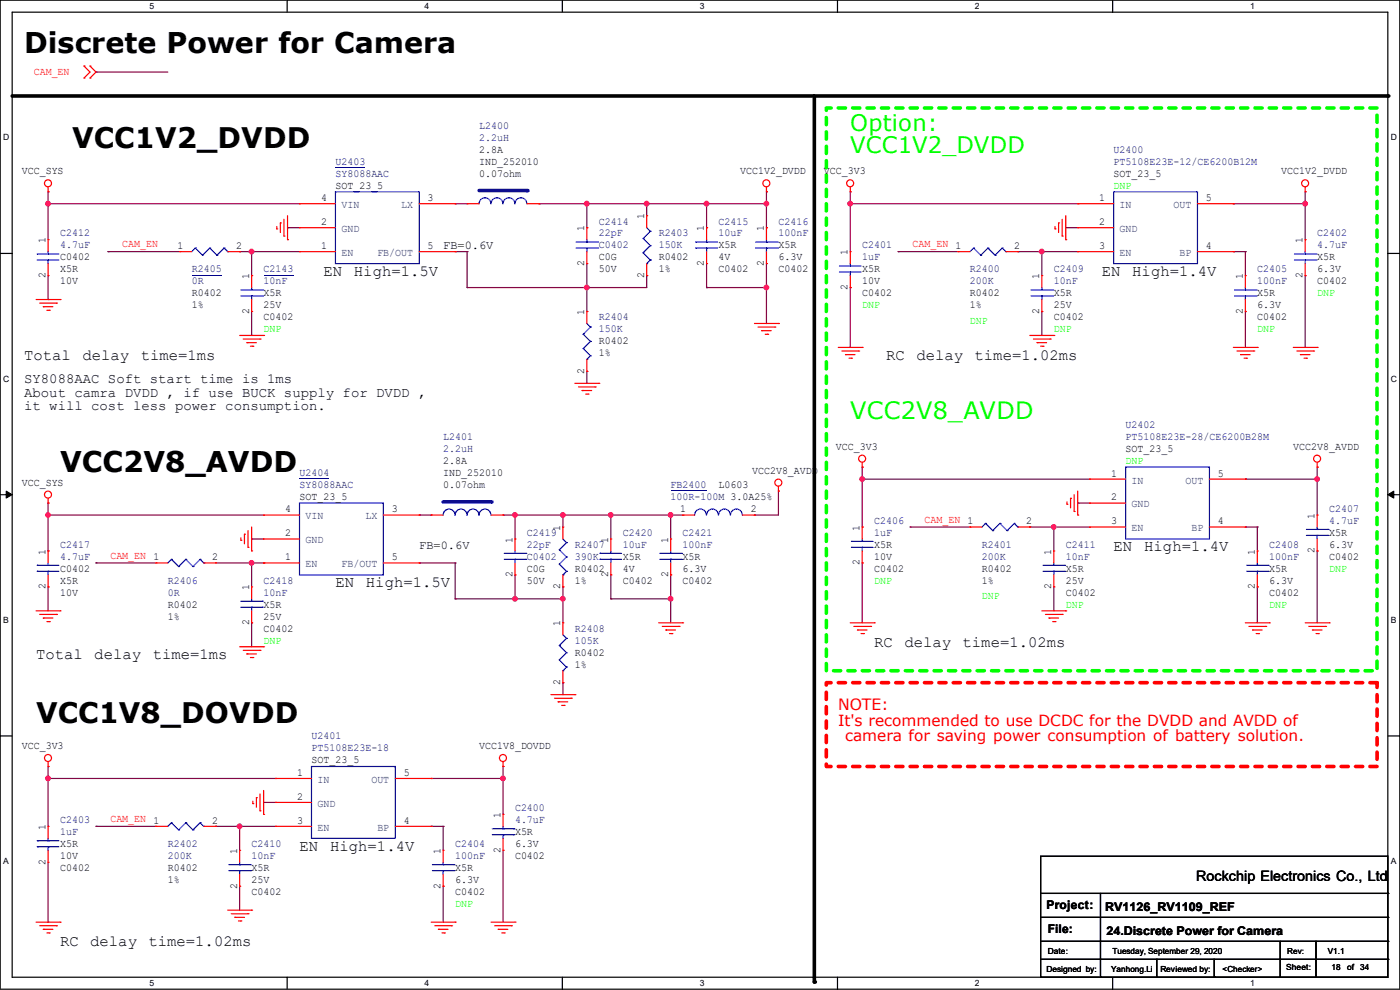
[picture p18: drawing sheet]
<svg xmlns="http://www.w3.org/2000/svg" width="297mm" height="210mm" viewBox="0 0 297 210" stroke-linecap="round" stroke-linejoin="round" font-family="sans-serif">
<defs><g id="words">
<g font-size="6.1">
<text x="5.1" y="11.2">Discrete Power for Camera</text>
<text x="12.7" y="100.1">VCC2V8_AVDD</text>
</g>
<g font-size="6">
<text x="15.3" y="31.5">VCC1V2_DVDD</text>
<text x="7.7" y="153.4">VCC1V8_DOVDD</text>
</g>
<text font-size="5.1" fill="#0f0" x="180.4" y="88.9">VCC2V8_AVDD</text>
<g font-size="4.8" fill="#0f0">
<text x="180.4" y="27.7">Option:</text>
<text x="180.4" y="32.6">VCC1V2_DVDD</text>
</g>
<g font-size="3.3">
<text x="68.6" y="58.5">EN</text>
<text x="75.1" y="58.5">High=1.5V</text>
<text x="233.7" y="58.5">EN</text>
<text x="240.2" y="58.5">High=1.4V</text>
<text x="5.1" y="76.3">Total</text>
<text x="17.5" y="76.3">delay</text>
<text x="29.9" y="76.3">time=1ms</text>
<text x="188" y="76.3">RC</text>
<text x="194.4" y="76.3">delay</text>
<text x="206.8" y="76.3">time=1.02ms</text>
<text x="236.3" y="117">EN</text>
<text x="242.7" y="117">High=1.4V</text>
<text x="71.2" y="124.6">EN</text>
<text x="77.6" y="124.6">High=1.5V</text>
<text x="185.5" y="137.3">RC</text>
<text x="191.9" y="137.3">delay</text>
<text x="204.2" y="137.3">time=1.02ms</text>
<text x="7.7" y="139.8">Total</text>
<text x="20" y="139.8">delay</text>
<text x="32.4" y="139.8">time=1ms</text>
<text x="63.5" y="180.5">EN</text>
<text x="70" y="180.5">High=1.4V</text>
<text x="12.7" y="200.8">RC</text>
<text x="19.1" y="200.8">delay</text>
<text x="31.5" y="200.8">time=1.02ms</text>
</g>
<g font-size="3.3" fill="#f00">
<text x="177.8" y="150.7">NOTE:</text>
<text x="177.8" y="153.9">It's recommended to use DCDC for the DVDD and AVDD of</text>
<text x="179.3" y="157.2">camera for saving power consumption of battery solution.</text>
</g>
<g font-size="3">
<text x="5.1" y="81.2">SY8088AAC Soft start time is 1ms</text>
<text x="5.1" y="84.1">About camra DVDD , if use BUCK supply for DVDD ,</text>
<text x="5.1" y="87.1">it will cost less power consumption.</text>
<text x="253.8" y="186.9">Rockchip Electronics Co., Ltd</text>
</g>
<g font-size="2.5">
<text x="94" y="52.9">FB=0.6V</text>
<text x="88.9" y="116.4">FB=0.6V</text>
<text x="222" y="192.9">Project:</text>
<text x="222.3" y="198">File:</text>
<text x="234.5" y="193.2">RV1126_RV1109_REF</text>
<text x="234.7" y="198.2">24.Discrete Power for Camera</text>
</g>
<g font-size="2.3" fill="#f00">
<text x="7.2" y="15.9">CAM_EN</text>
<text x="26" y="52.5">CAM_EN</text>
<text x="193.6" y="52.5">CAM_EN 1</text>
<text x="196.1" y="110.9">CAM_EN 1</text>
<text x="23.4" y="118.5">CAM_EN 1</text>
<text x="23.4" y="174.4">CAM_EN 1</text>
</g>
<g font-size="2.3" fill="#000080">
<text x="101.6" y="27.3">L2400</text>
<text x="101.6" y="29.8">2.2uH</text>
<text x="71.2" y="34.9">U2403</text>
<text x="236.3" y="32.4">U2400</text>
<text x="236.3" y="34.9">PT5108E23E-12/CE6200B12M</text>
<text x="71.2" y="37.5">SY8088AAC</text>
<text x="127" y="47.6">C2414</text>
<text x="152.4" y="47.6">C2415</text>
<text x="165.1" y="47.6">C2416</text>
<text x="12.7" y="50.2">C2412</text>
<text x="12.7" y="52.7">4.7uF</text>
<text x="127" y="50.2">22pF</text>
<text x="127" y="52.7">C0402</text>
<text x="139.7" y="50.2">R2403</text>
<text x="139.7" y="52.7">150K</text>
<text x="152.4" y="50.2">10uF</text>
<text x="165.1" y="50.2">100nF</text>
<text x="182.9" y="52.7">C2401</text>
<text x="279.4" y="50.2">C2402</text>
<text x="279.4" y="52.7">4.7uF</text>
<text x="40.7" y="57.8">R2405</text>
<text x="55.9" y="57.8">C2143</text>
<text x="182.9" y="55.2">1uF</text>
<text x="205.8" y="57.8">R2400</text>
<text x="223.6" y="57.8">C2409</text>
<text x="266.7" y="57.8">C2405</text>
<text x="40.7" y="60.3">0R</text>
<text x="55.9" y="60.3">10nF</text>
<text x="205.8" y="60.3">200K</text>
<text x="223.6" y="60.3">10nF</text>
<text x="266.7" y="60.3">100nF</text>
<text x="127" y="67.9">R2404</text>
<text x="127" y="70.5">150K</text>
<text x="94" y="93.3">L2401</text>
<text x="94" y="95.9">2.2uH</text>
<text x="238.8" y="90.8">U2402</text>
<text x="238.8" y="93.3">PT5108E23E-28/CE6200B28M</text>
<text x="63.5" y="101">U2404</text>
<text x="63.5" y="103.5">SY8088AAC</text>
<text x="142.3" y="103.5">FB2400</text>
<text x="142.3" y="106">100R-100M 3.0A25%</text>
<text x="111.8" y="113.7">C2419</text>
<text x="132.1" y="113.7">C2420</text>
<text x="144.8" y="113.7">C2421</text>
<text x="185.5" y="111.1">C2406</text>
<text x="185.5" y="113.7">1uF</text>
<text x="282" y="108.6">C2407</text>
<text x="282" y="111.1">4.7uF</text>
<text x="12.7" y="116.2">C2417</text>
<text x="12.7" y="118.7">4.7uF</text>
<text x="111.8" y="116.2">22pF</text>
<text x="111.8" y="118.7">C0402</text>
<text x="122" y="116.2">R2407</text>
<text x="122" y="118.7">390K</text>
<text x="132.1" y="116.2">10uF</text>
<text x="144.8" y="116.2">100nF</text>
<text x="208.3" y="116.2">R2401</text>
<text x="208.3" y="118.7">200K</text>
<text x="226.1" y="116.2">C2411</text>
<text x="226.1" y="118.7">10nF</text>
<text x="269.3" y="116.2">C2408</text>
<text x="269.3" y="118.7">100nF</text>
<text x="35.6" y="123.8">R2406</text>
<text x="55.9" y="123.8">C2418</text>
<text x="35.6" y="126.4">0R</text>
<text x="55.9" y="126.4">10nF</text>
<text x="122" y="134">R2408</text>
<text x="122" y="136.5">105K</text>
<text x="66.1" y="156.8">U2401</text>
<text x="66.1" y="159.4">PT5108E23E-18</text>
<text x="109.3" y="172.1">C2400</text>
<text x="12.7" y="174.6">C2403</text>
<text x="12.7" y="177.2">1uF</text>
<text x="35.6" y="179.7">R2402</text>
<text x="53.4" y="179.7">C2410</text>
<text x="96.6" y="179.7">C2404</text>
<text x="109.3" y="174.6">4.7uF</text>
<text x="35.6" y="182.2">200K</text>
<text x="53.4" y="182.2">10nF</text>
<text x="96.6" y="182.2">100nF</text>
</g>
<g font-size="2.3">
<text x="101.6" y="34.9">IND_252010</text>
<text x="101.6" y="32.4">2.8A</text>
<text x="4.6" y="37">VCC_SYS</text>
<text x="71.2" y="40">SOT_23_5</text>
<text x="101.6" y="37.5">0.07ohm</text>
<text x="157" y="37">VCC1V2_DVDD</text>
<text x="174.8" y="37">VCC_3V3</text>
<text x="236.3" y="37.5">SOT_23_5</text>
<text x="271.8" y="37">VCC1V2_DVDD</text>
<text x="68.1" y="47.8">2</text>
<text x="68.1" y="42.7">4</text>
<text x="90.7" y="42.7">3</text>
<text x="136.7" y="46.5" transform="rotate(-90 136.7 46.5)">1</text>
<text x="233.2" y="42.7">1</text>
<text x="233.2" y="47.8">2</text>
<text x="255.8" y="42.7">5</text>
<text x="9.7" y="51.6" transform="rotate(-90 9.7 51.6)">1</text>
<text x="37.6" y="52.8">1</text>
<text x="50.1" y="52.8">2</text>
<text x="68.1" y="52.8">1</text>
<text x="90.7" y="52.8">5</text>
<text x="124" y="49.1" transform="rotate(-90 124 49.1)">1</text>
<text x="149.4" y="49.1" transform="rotate(-90 149.4 49.1)">1</text>
<text x="152.4" y="52.7">X5R</text>
<text x="162.1" y="49.1" transform="rotate(-90 162.1 49.1)">1</text>
<text x="165.1" y="52.7">X5R</text>
<text x="215.2" y="52.8">2</text>
<text x="233.2" y="52.8">3</text>
<text x="255.8" y="52.8">4</text>
<text x="276.3" y="51.6" transform="rotate(-90 276.3 51.6)">1</text>
<text x="9.7" y="59" transform="rotate(-90 9.7 59)">2</text>
<text x="12.7" y="55.2">C0402</text>
<text x="12.7" y="57.8">X5R</text>
<text x="52.8" y="59.2" transform="rotate(-90 52.8 59.2)">1</text>
<text x="124" y="56.4" transform="rotate(-90 124 56.4)">2</text>
<text x="127" y="55.2">C0G</text>
<text x="127" y="57.8">50V</text>
<text x="136.7" y="59" transform="rotate(-90 136.7 59)">2</text>
<text x="139.7" y="55.2">R0402</text>
<text x="139.7" y="57.8">1%</text>
<text x="149.4" y="56.4" transform="rotate(-90 149.4 56.4)">2</text>
<text x="152.4" y="57.8">C0402</text>
<text x="152.4" y="55.2">4V</text>
<text x="162.1" y="56.4" transform="rotate(-90 162.1 56.4)">2</text>
<text x="165.1" y="57.8">C0402</text>
<text x="165.1" y="55.2">6.3V</text>
<text x="179.8" y="54.1" transform="rotate(-90 179.8 54.1)">1</text>
<text x="182.9" y="57.8">X5R</text>
<text x="220.5" y="59.2" transform="rotate(-90 220.5 59.2)">1</text>
<text x="263.7" y="59.2" transform="rotate(-90 263.7 59.2)">1</text>
<text x="276.3" y="59" transform="rotate(-90 276.3 59)">2</text>
<text x="279.4" y="55.2">X5R</text>
<text x="279.4" y="57.8">6.3V</text>
<text x="12.7" y="60.3">10V</text>
<text x="40.7" y="62.9">R0402</text>
<text x="40.7" y="65.4">1%</text>
<text x="55.9" y="62.9">X5R</text>
<text x="55.9" y="65.4">25V</text>
<text x="179.8" y="61.5" transform="rotate(-90 179.8 61.5)">2</text>
<text x="182.9" y="62.9">C0402</text>
<text x="182.9" y="60.3">10V</text>
<text x="205.8" y="62.9">R0402</text>
<text x="205.8" y="65.4">1%</text>
<text x="223.6" y="62.9">X5R</text>
<text x="223.6" y="65.4">25V</text>
<text x="266.7" y="62.9">X5R</text>
<text x="266.7" y="65.4">6.3V</text>
<text x="279.4" y="60.3">C0402</text>
<text x="52.8" y="66.6" transform="rotate(-90 52.8 66.6)">2</text>
<text x="55.9" y="67.9">C0402</text>
<text x="124" y="66.8" transform="rotate(-90 124 66.8)">1</text>
<text x="220.5" y="66.6" transform="rotate(-90 220.5 66.6)">2</text>
<text x="223.6" y="67.9">C0402</text>
<text x="263.7" y="66.6" transform="rotate(-90 263.7 66.6)">2</text>
<text x="266.7" y="67.9">C0402</text>
<text x="127" y="73">R0402</text>
<text x="127" y="75.6">1%</text>
<text x="124" y="79.3" transform="rotate(-90 124 79.3)">2</text>
<text x="177.3" y="95.4">VCC_3V3</text>
<text x="238.8" y="95.9">SOT_23_5</text>
<text x="274.4" y="95.4">VCC2V8_AVDD</text>
<text x="94" y="101">IND_252010</text>
<text x="94" y="98.4">2.8A</text>
<text x="159.6" y="100.5">VCC2V8_AVDD</text>
<text x="235.8" y="101.1">1</text>
<text x="258.4" y="101.1">5</text>
<text x="4.6" y="103">VCC_SYS</text>
<text x="63.5" y="106">SOT_23_5</text>
<text x="94" y="103.5">0.07ohm</text>
<text x="152.4" y="103.5">L0603</text>
<text x="235.8" y="106.2">2</text>
<text x="60.5" y="113.8">2</text>
<text x="60.5" y="108.7">4</text>
<text x="83.1" y="108.7">3</text>
<text x="118.9" y="112.6" transform="rotate(-90 118.9 112.6)">1</text>
<text x="144.3" y="108.7">1</text>
<text x="159.3" y="108.7">2</text>
<text x="182.4" y="112.6" transform="rotate(-90 182.4 112.6)">1</text>
<text x="217.7" y="111.3">2</text>
<text x="235.8" y="111.3">3</text>
<text x="258.4" y="111.3">4</text>
<text x="278.9" y="110" transform="rotate(-90 278.9 110)">1</text>
<text x="282" y="113.7">X5R</text>
<text x="9.7" y="117.6" transform="rotate(-90 9.7 117.6)">1</text>
<text x="45" y="118.9">2</text>
<text x="60.5" y="118.9">1</text>
<text x="83.1" y="118.9">5</text>
<text x="108.7" y="115.1" transform="rotate(-90 108.7 115.1)">1</text>
<text x="129" y="115.1" transform="rotate(-90 129 115.1)">1</text>
<text x="132.1" y="118.7">X5R</text>
<text x="141.7" y="115.1" transform="rotate(-90 141.7 115.1)">1</text>
<text x="144.8" y="118.7">X5R</text>
<text x="182.4" y="119.9" transform="rotate(-90 182.4 119.9)">2</text>
<text x="185.5" y="116.2">X5R</text>
<text x="185.5" y="118.7">10V</text>
<text x="223" y="117.6" transform="rotate(-90 223 117.6)">1</text>
<text x="266.2" y="117.6" transform="rotate(-90 266.2 117.6)">1</text>
<text x="278.9" y="117.4" transform="rotate(-90 278.9 117.4)">2</text>
<text x="282" y="118.7">C0402</text>
<text x="282" y="116.2">6.3V</text>
<text x="9.7" y="125" transform="rotate(-90 9.7 125)">2</text>
<text x="12.7" y="121.3">C0402</text>
<text x="12.7" y="123.8">X5R</text>
<text x="52.8" y="125.3" transform="rotate(-90 52.8 125.3)">1</text>
<text x="108.7" y="122.5" transform="rotate(-90 108.7 122.5)">2</text>
<text x="111.8" y="121.3">C0G</text>
<text x="111.8" y="123.8">50V</text>
<text x="118.9" y="125" transform="rotate(-90 118.9 125)">2</text>
<text x="122" y="121.3">R0402</text>
<text x="122" y="123.8">1%</text>
<text x="129" y="122.5" transform="rotate(-90 129 122.5)">2</text>
<text x="132.1" y="123.8">C0402</text>
<text x="132.1" y="121.3">4V</text>
<text x="141.7" y="122.5" transform="rotate(-90 141.7 122.5)">2</text>
<text x="144.8" y="123.8">C0402</text>
<text x="144.8" y="121.3">6.3V</text>
<text x="185.5" y="121.3">C0402</text>
<text x="208.3" y="121.3">R0402</text>
<text x="208.3" y="123.8">1%</text>
<text x="223" y="125" transform="rotate(-90 223 125)">2</text>
<text x="226.1" y="121.3">X5R</text>
<text x="226.1" y="123.8">25V</text>
<text x="266.2" y="125" transform="rotate(-90 266.2 125)">2</text>
<text x="269.3" y="121.3">X5R</text>
<text x="269.3" y="123.8">6.3V</text>
<text x="12.7" y="126.4">10V</text>
<text x="35.6" y="128.9">R0402</text>
<text x="35.6" y="131.4">1%</text>
<text x="55.9" y="128.9">X5R</text>
<text x="55.9" y="131.4">25V</text>
<text x="226.1" y="126.4">C0402</text>
<text x="269.3" y="126.4">C0402</text>
<text x="52.8" y="132.6" transform="rotate(-90 52.8 132.6)">2</text>
<text x="55.9" y="134">C0402</text>
<text x="118.9" y="132.9" transform="rotate(-90 118.9 132.9)">1</text>
<text x="122" y="139.1">R0402</text>
<text x="122" y="141.6">1%</text>
<text x="118.9" y="145.3" transform="rotate(-90 118.9 145.3)">2</text>
<text x="4.6" y="158.9">VCC_3V3</text>
<text x="66.1" y="161.9">SOT_23_5</text>
<text x="101.6" y="158.9">VCC1V8_DOVDD</text>
<text x="63" y="164.6">1</text>
<text x="85.6" y="164.6">5</text>
<text x="63" y="169.7">2</text>
<text x="106.2" y="173.5" transform="rotate(-90 106.2 173.5)">1</text>
<text x="9.7" y="176.1" transform="rotate(-90 9.7 176.1)">1</text>
<text x="12.7" y="179.7">X5R</text>
<text x="45" y="174.8">2</text>
<text x="63" y="174.8">3</text>
<text x="85.6" y="174.8">4</text>
<text x="109.3" y="177.2">X5R</text>
<text x="109.3" y="179.7">6.3V</text>
<text x="9.7" y="183.4" transform="rotate(-90 9.7 183.4)">2</text>
<text x="12.7" y="184.8">C0402</text>
<text x="12.7" y="182.2">10V</text>
<text x="35.6" y="184.8">R0402</text>
<text x="50.3" y="181.1" transform="rotate(-90 50.3 181.1)">1</text>
<text x="53.4" y="184.8">X5R</text>
<text x="93.5" y="181.1" transform="rotate(-90 93.5 181.1)">1</text>
<text x="96.6" y="184.8">X5R</text>
<text x="106.2" y="180.9" transform="rotate(-90 106.2 180.9)">2</text>
<text x="109.3" y="182.2">C0402</text>
<text x="35.6" y="187.3">1%</text>
<text x="50.3" y="188.5" transform="rotate(-90 50.3 188.5)">2</text>
<text x="53.4" y="189.9">C0402</text>
<text x="53.4" y="187.3">25V</text>
<text x="93.5" y="188.5" transform="rotate(-90 93.5 188.5)">2</text>
<text x="96.6" y="189.9">C0402</text>
<text x="96.6" y="187.3">6.3V</text>
</g>
<g font-size="2.3" fill="#0f0">
<text x="236.3" y="40">DNP</text>
<text x="182.9" y="65.4">DNP</text>
<text x="279.4" y="62.9">DNP</text>
<text x="55.9" y="70.5">DNP</text>
<text x="205.8" y="68.7">DNP</text>
<text x="223.6" y="70.5">DNP</text>
<text x="266.7" y="70.5">DNP</text>
<text x="238.8" y="98.4">DNP</text>
<text x="185.5" y="123.8">DNP</text>
<text x="282" y="121.3">DNP</text>
<text x="208.3" y="127.1">DNP</text>
<text x="226.1" y="128.9">DNP</text>
<text x="269.3" y="128.9">DNP</text>
<text x="55.9" y="136.5">DNP</text>
<text x="96.6" y="192.4">DNP</text>
</g>
<g font-size="2.3" fill="#004080">
<text x="72.4" y="44.2">VIN</text>
<text x="85.1" y="44.2">LX</text>
<text x="237.5" y="44.2">IN</text>
<text x="249" y="44.2">OUT</text>
<text x="72.4" y="49.2">GND</text>
<text x="237.5" y="49.2">GND</text>
<text x="72.4" y="54.3">EN</text>
<text x="80.1" y="54.3">FB/OUT</text>
<text x="237.5" y="54.3">EN</text>
<text x="250.2" y="54.3">BP</text>
<text x="240.1" y="102.6">IN</text>
<text x="240.1" y="107.7">GND</text>
<text x="251.5" y="102.6">OUT</text>
<text x="64.8" y="110.2">VIN</text>
<text x="77.5" y="110.2">LX</text>
<text x="240.1" y="112.7">EN</text>
<text x="252.8" y="112.7">BP</text>
<text x="64.8" y="115.3">GND</text>
<text x="64.8" y="120.4">EN</text>
<text x="72.4" y="120.4">FB/OUT</text>
<text x="67.4" y="166.1">IN</text>
<text x="78.8" y="166.1">OUT</text>
<text x="67.4" y="171.2">GND</text>
<text x="67.4" y="176.2">EN</text>
<text x="80.1" y="176.2">BP</text>
</g>
<g font-size="1.8">
<text x="31.7" y="1.9">5</text>
<text x="90.1" y="1.9">4</text>
<text x="148.5" y="1.9">3</text>
<text x="206.8" y="1.9">2</text>
<text x="265.2" y="1.9">1</text>
<text x=".7" y="29.8">D</text>
<text x="295.1" y="29.8">D</text>
<text x=".7" y="80.9">C</text>
<text x="295.1" y="80.9">C</text>
<text x=".7" y="132.1">B</text>
<text x="295.1" y="132.1">B</text>
<text x=".7" y="183.3">A</text>
<text x="295.1" y="183.3">A</text>
<text x="222.3" y="202.3">Date:</text>
<text x="236" y="202.3">Tuesday, September 29, 2020</text>
<text x="281.7" y="202.3">V1.1</text>
<text x="31.7" y="209.2">5</text>
<text x="90.1" y="209.2">4</text>
<text x="148.5" y="209.2">3</text>
<text x="206.8" y="209.2">2</text>
<text x="222" y="206.1">Designed by:</text>
<text x="235.7" y="206.1">Yanhong.Li</text>
<text x="246.2" y="206.1">Reviewed by:</text>
<text x="259.4" y="206.1">&lt;Checker&gt;</text>
<text x="265.2" y="209.2">1</text>
<text x="272.8" y="205.9">Sheet:</text>
<text x="282.5" y="205.9">18</text>
<text x="285.8" y="205.9">of</text>
<text x="288.6" y="205.9">34</text>
</g>
<text font-size="1.7" x="273.1" y="202.3">Rev:</text>
</g></defs>
<path d="M0 0h297v209.8h-297zM2.6 2.6h291.8v204.7h-291.8z" fill="none" stroke="#000" stroke-width=".25"/>
<g fill="#fff">
<path d="M31.7 .3h1v2h-1z"/>
<path d="M31.7 207.6h1v1.9h-1z"/>
</g>
<path d="M60.9 0v2.6M60.9 207.3v2.5" fill="none" stroke="#000" stroke-width=".25"/>
<g fill="#fff">
<path d="M90.1 .3h1v2h-1z"/>
<path d="M90.1 207.6h1v1.9h-1z"/>
</g>
<path d="M119.3 0v2.6M119.3 207.3v2.5" fill="none" stroke="#000" stroke-width=".25"/>
<g fill="#fff">
<path d="M148.5 .3h.9v2h-.9z"/>
<path d="M148.5 207.6h.9v1.9h-.9z"/>
</g>
<path d="M177.7 0v2.6M177.7 207.3v2.5" fill="none" stroke="#000" stroke-width=".25"/>
<g fill="#fff">
<path d="M206.8 .3h1v2h-1z"/>
<path d="M206.8 207.6h1v1.9h-1z"/>
</g>
<path d="M236.1 0v2.6M236.1 207.3v2.5" fill="none" stroke="#000" stroke-width=".25"/>
<g fill="#fff">
<path d="M265.2 .3h1v2h-1z"/>
<path d="M265.2 207.6h1v1.9h-1z"/>
<path d="M.7 28.2h1.2v1.9h-1.2z"/>
<path d="M295.1 28.2h1.2v1.9h-1.2z"/>
<path d="M.7 79.3h1.2v2h-1.2z"/>
<path d="M295.1 79.3h1.2v2h-1.2z"/>
</g>
<path d="M0 53.8h2.6M294.4 53.8h2.6" fill="none" stroke="#000" stroke-width=".25"/>
<g fill="#fff">
<path d="M.7 130.5h1.2v2h-1.2z"/>
<path d="M295.1 130.5h1.1v2h-1.1z"/>
</g>
<path d="M0 104.9h2.6M294.4 104.9h2.6" fill="none" stroke="#000" stroke-width=".25"/>
<path d="M1.3 104.2l1.3 .7-1.3 .8zM294.4 104.9l1.3-.7v1.5z" fill="#000" stroke="#000" stroke-width=".21"/>
<g fill="#fff">
<path d="M.7 181.7h1.2v2h-1.2z"/>
<path d="M295.1 181.7h1.1v2h-1.1z"/>
</g>
<g fill="none" stroke="#000" stroke-width=".25">
<path d="M0 156.1h2.6M294.4 156.1h2.6M220.8 181.7h73.6v25.6h-73.6zM220.8 189.5h73.6M220.8 194.6h73.6M220.8 199.7h73.6M233.5 189.5v17.8M271.6 199.7v7.6M279.2 199.7v7.6M294.4 189.5h.1M294.4 194.6h.1M294.4 199.7h.1"/>
<path d="M220.8 203.5h73.6M233.5 207.3h.1M245.4 207.3h.1M245.4 203.5v3.8M257.6 207.3h.1M257.6 203.5v3.8M271.6 207.3h.1M279.2 207.3h.1M294.4 203.5h.1"/>
</g>
<path d="M2.6 20.4h291.8M172.8 20.4v187.9" fill="none" stroke="#000" stroke-width=".76"/>
<g fill="#000">
<circle cx="294.4" cy="20.4" r=".38"/>
<circle cx="172.8" cy="208.3" r=".38"/>
</g>
<path d="M175.3 22.9h116.8v119.4h-116.8z" fill="none" stroke="#0f0" stroke-width=".76" stroke-dasharray="1.5"/>
<path d="M175.3 144.8h116.8v17.8h-116.8z" fill="none" stroke="#f00" stroke-width=".76" stroke-dasharray="1.5 1.5"/>
<g fill="none" stroke="#800040" stroke-width=".25">
<path d="M20.4 15.3h.1M20.4 15.3h15.2M10.2 43.2h.1M10.2 40.7h.1M10.2 40.7v10.1M10.2 58.5v5M10.2 43.2h53.3M22.9 53.4h.1M22.9 53.4h15.2M50.8 53.4h.1M50.8 53.4h12.7M53.4 58.5h.1"/>
<path d="M53.4 53.4h.1M53.4 53.4v5.1M61 48.3h.1M61 48.3h2.5M96.6 53.4h.1M96.6 43.2h.1M96.6 53.4h2.5M96.6 43.2h2.5M99.1 53.4h.1M99.1 53.4v7.6M114.3 43.2h.1M114.3 43.2h48.3"/>
<path d="M124.5 48.3h.1M124.5 43.2h.1M124.5 43.2v5.1M124.5 55.9v10.2M137.2 43.2h.1M137.2 58.5h.1M137.2 43.2v2.6M137.2 58.5v2.5h-38.1M149.9 48.3h.1M149.9 43.2h.1M149.9 43.2v5.1M149.9 55.9v5.1"/>
<path d="M162.6 40.7h.1M162.6 48.3h.1M162.6 40.7v7.6M162.6 55.9v12.7M180.4 43.2h.1M180.4 40.7h.1M180.4 43.2h48.2M180.4 40.7v12.7M190.5 53.4h.1M190.5 53.4h12.7M215.9 53.4h.1M215.9 53.4h12.7"/>
<path d="M221 53.4h.1M221 53.4v5.1M226.1 48.3h.1M226.1 48.3h2.5M261.7 53.4h.1M261.7 43.2h.1M261.7 53.4h2.5M261.7 43.2h15.2M264.2 53.4h.1M264.2 53.4v5.1M276.9 40.7h.1M276.9 58.5h.1"/>
<path d="M276.9 43.2h.1M276.9 40.7v10.1M276.9 58.5v15.2M10.2 63.5h.1M53.4 71.2h.1M53.4 66.1v5.1M99.1 61h.1M124.5 61h.1M124.5 78.8h.1M124.5 66.1h.1M124.5 78.8v2.5M149.9 61h.1"/>
<path d="M149.9 61h12.7M162.6 61h.1M180.4 61h.1M180.4 61v12.7M221 66.1h.1M221 66.1v5.1M264.2 66.1h.1M264.2 66.1v7.6M182.9 99.1h.1M182.9 99.1v12.7M279.4 99.1h.1M279.4 99.1v10.2"/>
<path d="M10.2 109.3h.1M10.2 106.7h.1M10.2 116.9h.1M10.2 106.7v10.2M10.2 109.3h45.7M20.4 119.4h.1M20.4 119.4h12.7M45.8 119.4h10.1M53.4 114.3h.1M53.4 119.4h.1M53.4 119.4v5.1M53.4 114.3h2.5"/>
<path d="M55.9 119.4h.1M88.9 119.4h.1M88.9 109.3h.1M88.9 109.3h2.6M88.9 119.4h7.7M96.6 119.4h.1M96.6 119.4v7.6M106.7 109.3h.1M106.7 109.3h38.1M109.3 109.3h.1M109.3 109.3v5M119.4 109.3h.1"/>
<path d="M119.4 109.3v2.5M129.6 109.3h.1M129.6 109.3v5M142.3 109.3h.1M142.3 109.3v5M160.1 109.3h.1M165.1 104.2h.1M165.1 104.2v5.1h-5M182.9 101.6h.1M182.9 119.4h.1M182.9 111.8h.1M182.9 101.6h48.3"/>
<path d="M182.9 119.4v12.7M193.1 111.8h.1M193.1 111.8h12.7M218.5 111.8h.1M218.5 111.8h12.7M223.6 111.8h.1M223.6 111.8v5.1M228.6 106.7h.1M228.6 106.7h2.6M264.2 111.8h.1M264.2 101.6h.1M264.2 111.8h2.5"/>
<path d="M264.2 101.6h15.2M266.7 111.8h.1M266.7 111.8v5.1M279.4 116.9h.1M279.4 101.6h.1M279.4 116.9v15.2M10.2 124.5h.1M10.2 124.5v5.1M53.4 132.1h.1M53.4 132.1v5.1M96.6 127h.1M96.6 127h22.8"/>
<path d="M109.3 122h.1M109.3 127h.1M109.3 122v5M119.4 124.5h.1M119.4 127h.1M119.4 124.5v7.6M129.6 122h.1M129.6 127h.1M129.6 122v5M129.6 127h12.7M142.3 122h.1M142.3 127h.1"/>
<path d="M142.3 122v10.1M223.6 124.5h.1M223.6 124.5v5.1M266.7 124.5h.1M266.7 124.5v7.6M119.4 144.8h.1M119.4 144.8v2.6M10.2 165.1h.1M10.2 162.6h.1M10.2 165.1h48.3M10.2 162.6v12.7M20.4 175.3h.1"/>
<path d="M20.4 175.3h12.7M45.8 175.3h.1M45.8 175.3h12.7M50.8 175.3h.1M50.8 175.3v5.1M55.9 170.2h.1M55.9 170.2h2.6M91.5 175.3h.1M91.5 165.1h.1M91.5 175.3h2.5M91.5 165.1h15.2M94 175.3h.1"/>
<path d="M94 175.3v5.1M106.7 162.6h.1M106.7 165.1h.1M106.7 162.6v10.2M10.2 195.6h.1M10.2 182.9v12.7M50.8 188h.1M50.8 188v5.1M94 188h.1M94 188v7.6M106.7 180.4h.1M106.7 180.4v15.2"/>
</g>
<g fill="#f0f" stroke="#f0f" stroke-width=".25">
<circle cx="221" cy="53.4" r=".49"/>
<circle cx="50.8" cy="175.3" r=".49"/>
<circle cx="223.5" cy="111.8" r=".49"/>
<circle cx="10.2" cy="165.1" r=".49"/>
<circle cx="106.7" cy="165.1" r=".49"/>
<circle cx="182.9" cy="101.6" r=".49"/>
<circle cx="279.4" cy="101.6" r=".49"/>
<circle cx="180.4" cy="43.2" r=".49"/>
<circle cx="276.9" cy="43.2" r=".49"/>
<circle cx="124.5" cy="43.2" r=".49"/>
<circle cx="137.2" cy="43.2" r=".49"/>
<circle cx="10.2" cy="43.2" r=".49"/>
<circle cx="124.5" cy="61" r=".49"/>
<circle cx="162.6" cy="43.2" r=".49"/>
<circle cx="149.9" cy="43.2" r=".49"/>
<circle cx="53.4" cy="53.4" r=".49"/>
<circle cx="162.6" cy="61" r=".49"/>
<circle cx="10.2" cy="109.2" r=".49"/>
<circle cx="119.4" cy="127" r=".49"/>
<circle cx="109.2" cy="127" r=".49"/>
<circle cx="53.4" cy="119.4" r=".49"/>
<circle cx="142.3" cy="127" r=".49"/>
<circle cx="129.6" cy="109.2" r=".49"/>
<circle cx="119.4" cy="109.2" r=".49"/>
<circle cx="109.2" cy="109.2" r=".49"/>
<circle cx="142.3" cy="109.2" r=".49"/>
</g>
<g fill="none" stroke="#f00" stroke-width=".25">
<path d="M17.8 16.6h.1M17.8 14h.1M17.8 14l1.3 1.3-1.3 1.3M19.1 14h.1M19.1 16.6h.1M19.1 14l1.3 1.3-1.3 1.3M10.2 39.7v1M162.6 39.7v1M180.4 39.7v1M276.9 39.7v1M10.2 40.7h.1M10.2 50.8h.1"/>
<path d="M10.2 58.5h.1M10.2 50.8v2.6M10.2 55.9v2.6M58.7 48.6h.1M58.7 48v.6M59.5 47.3h.1M59.5 47.3v2M60.2 50.1h.1M60.2 46.5v3.6M61 50.8h.1M61 45.8v5M137.2 45.8h.1"/>
<path d="M137.2 58.5h.1M137.2 45.8v2.5M137.2 55.9v2.6M162.6 40.7h.1M162.6 48.3h.1M162.6 55.9h.1M162.6 48.3v2.5M162.6 53.4v2.5M180.4 40.7h.1M223.8 48.6h.1M223.8 48v.6M224.6 47.3h.1"/>
<path d="M224.6 47.3v2M225.3 50.1h.1M225.3 46.5v3.6M226.1 50.8h.1M226.1 45.8v5M276.9 40.7h.1M276.9 50.8h.1M276.9 58.5h.1M276.9 50.8v2.6M276.9 55.9v2.6M7.7 63.5h5M8.4 64.3h3.6"/>
<path d="M9.2 65.1h.1M9.2 65.1h2M9.9 65.8h.6M10.5 65.8h.1M12 64.3h.1M12.7 63.5h.1M50.8 71.2h5.1M51.6 71.9h3.6M52.4 72.7h.1M52.4 72.7h2M53.1 73.4h.5M53.6 73.4h.1"/>
<path d="M55.2 71.9h.1M55.9 71.2h.1M160.1 68.6h5M160.8 69.4h3.6M161.6 70.1h.1M161.6 70.1h2M162.3 70.9h.6M162.9 70.9h.1M164.4 69.4h.1M165.1 68.6h.1M177.8 73.7h5.1M178.6 74.5h3.6"/>
<path d="M179.4 75.2h.1M179.4 75.2h2M180.1 76h.5M180.6 76h.1M182.2 74.5h.1M182.9 73.7h.1M218.5 71.2h5.1M219.2 71.9h3.6M220 72.7h.1M220 72.7h2M220.8 73.4h.5M221.3 73.4h.1"/>
<path d="M222.8 71.9h.1M223.6 71.2h.1M261.7 73.7h5M262.4 74.5h3.6M263.2 75.2h.1M263.2 75.2h2M263.9 76h.6M264.5 76h.1M266 74.5h.1M266.7 73.7h.1M274.4 73.7h5M275.1 74.5h3.6"/>
<path d="M275.9 75.2h.1M275.9 75.2h2M276.6 76h.6M277.2 76h.1M278.7 74.5h.1M279.4 73.7h.1M122 81.3h5M122.7 82.1h3.6M123.5 82.8h.1M123.5 82.8h2M124.2 83.6h.6M124.8 83.6h.1"/>
<path d="M126.3 82.1h.1M127 81.3h.1M182.9 99.1h.1M182.9 98.1v1M279.4 99.1h.1M279.4 98.1v1M10.2 106.7h.1M10.2 105.7v1M33.1 119.4h.1M33.1 119.4h2.5M43.2 119.4h2.6M45.8 119.4h.1"/>
<path d="M51.1 114.6h.1M51.1 114.1v.5M51.9 113.3h.1M51.9 113.3v2.1M52.6 116.1h.1M52.6 112.6v3.5M53.4 116.9h.1M53.4 111.8v5.1M55.9 119.4h.1M55.9 114.3h.1M55.9 109.3h.1M55.9 119.4h7.6"/>
<path d="M55.9 114.3h7.6M55.9 109.3h7.6M81.3 119.4h7.6M81.3 109.3h7.6M88.9 109.3h.1M88.9 119.4h.1M165.1 104.2h.1M165.1 103.2v1M226.4 107h.1M226.4 106.5v.5M227.1 105.7h.1M227.1 105.7v2"/>
<path d="M227.9 108.5h.1M227.9 104.9v3.6M228.6 109.3h.1M228.6 104.2v5.1M231.2 101.6h.1M231.2 106.7h.1M231.2 111.8h.1M231.2 101.6h7.6M231.2 106.7h7.6M231.2 111.8h7.6M256.6 101.6h7.6M256.6 111.8h7.6"/>
<path d="M264.2 111.8h.1M264.2 101.6h.1M7.7 129.6h5M8.4 130.3h3.6M9.2 131.1h.1M9.2 131.1h2M9.9 131.9h.6M10.5 131.9h.1M12 130.3h.1M12.7 129.6h.1M50.8 137.2h5.1M51.6 138h3.6"/>
<path d="M52.4 138.7h.1M52.4 138.7h2M53.1 139.5h.5M53.6 139.5h.1M55.2 138h.1M55.9 137.2h.1M119.4 132.1h.1M119.4 132.1v2.6M139.7 132.1h5.1M140.5 132.9h3.6M141.3 133.6h.1M141.3 133.6h2"/>
<path d="M142 134.4h.5M142.5 134.4h.1M144.1 132.9h.1M144.8 132.1h.1M180.4 132.1h5.1M181.1 132.9h3.6M181.9 133.6h.1M181.9 133.6h2M182.7 134.4h.5M183.2 134.4h.1M184.7 132.9h.1M185.5 132.1h.1"/>
<path d="M221 129.6h5.1M221.8 130.3h3.5M222.5 131.1h.1M222.5 131.1h2.1M223.3 131.9h.5M223.8 131.9h.1M225.3 130.3h.1M226.1 129.6h.1M264.2 132.1h5.1M265 132.9h3.5M265.7 133.6h.1M265.7 133.6h2.1"/>
<path d="M266.5 134.4h.5M267 134.4h.1M268.5 132.9h.1M269.3 132.1h.1M276.9 132.1h5.1M277.7 132.9h3.5M278.4 133.6h.1M278.4 133.6h2.1M279.2 134.4h.5M279.7 134.4h.1M281.2 132.9h.1M282 132.1h.1"/>
<path d="M116.9 147.4h5.1M117.6 148.1h3.6M118.4 148.9h.1M118.4 148.9h2M119.2 149.6h.5M119.4 144.8h.1M119.4 142.3v2.5M119.7 149.6h.1M121.2 148.1h.1M122 147.4h.1M10.2 162.6h.1M10.2 175.3h.1"/>
<path d="M10.2 161.6v1M10.2 175.3v2.5M33.1 175.3h.1M33.1 175.3h2.5M43.2 175.3h2.6M45.8 175.3h.1M53.6 170.5h.1M53.6 170v.5M54.4 169.2h.1M54.4 169.2v2M55.2 172h.1M55.2 168.4v3.6"/>
<path d="M55.9 172.8h.1M55.9 167.7v5.1M106.7 162.6h.1M106.7 172.8h.1M106.7 161.6v1M106.7 172.8v2.5M106.7 177.8v2.6M7.7 195.6h5M8.4 196.4h3.6M9.2 197.1h.1M9.2 197.1h2M9.9 197.9h.6"/>
<path d="M10.2 182.9h.1M10.2 180.4v2.5M10.5 197.9h.1M12 196.4h.1M12.7 195.6h.1M48.3 193.1h5.1M49.1 193.8h3.5M49.8 194.6h.1M49.8 194.6h2.1M50.6 195.4h.5M50.8 180.4h.1M50.8 188h.1"/>
<path d="M50.8 180.4v2.5M50.8 185.5v2.5M51.1 195.4h.1M52.6 193.8h.1M53.4 193.1h.1M91.5 195.6h5.1M92.2 196.4h3.6M93 197.1h.1M93 197.1h2M93.8 197.9h.5M94 180.4h.1M94 188h.1"/>
<path d="M94 180.4v2.5M94 185.5v2.5M94.3 197.9h.1M95.8 196.4h.1M96.6 195.6h.1M104.2 195.6h5.1M104.9 196.4h3.6M105.7 197.1h.1M105.7 197.1h2M106.5 197.9h.5M106.7 180.4h.1M107 197.9h.1"/>
<path d="M108.5 196.4h.1M109.3 195.6h.1"/>
<circle cx="10.2" cy="38.9" r=".74"/>
<circle cx="162.6" cy="38.9" r=".74"/>
<circle cx="180.4" cy="38.9" r=".74"/>
<circle cx="276.9" cy="38.9" r=".74"/>
<circle cx="182.9" cy="97.3" r=".74"/>
<circle cx="279.4" cy="97.3" r=".74"/>
<circle cx="10.2" cy="104.9" r=".74"/>
<circle cx="165.1" cy="102.4" r=".74"/>
<circle cx="10.2" cy="160.8" r=".74"/>
<circle cx="106.7" cy="160.8" r=".74"/>
</g>
<g fill="none" stroke="#00f" stroke-width=".25">
<path d="M7.9 55.2h.1M7.9 53.9h.1M7.9 55.2h4.6M7.9 53.9h4.6M10.2 53.9h.1M10.2 55.2h.1M10.2 53.4v.5M10.2 55.2v.7M136.4 50.6h.1M136.4 53.6h.1M136.4 50.6l1.6 1.5M136.4 53.6l1.6 1.6"/>
<path d="M137.2 55.9h.1M137.2 48.3l.8 .8M138 49.1h.1M138 52.1h.1M138 55.2h.1M138 49.1l-1.6 1.5M138 52.1l-1.6 1.5M138 55.2l-.8 .7M160.3 52.6h4.6M160.3 51.4h4.6M162.6 51.4h.1M162.6 52.6h.1"/>
<path d="M162.6 50.8v.6M162.6 52.6v.8M164.9 52.6h.1M164.9 51.4h.1M274.6 55.2h4.6M274.6 53.9h4.6M276.9 53.9h.1M276.9 55.2h.1M276.9 53.4v.5M276.9 55.2v.7M279.2 55.2h.1M279.2 53.9h.1"/>
<path d="M238.8 99.1h17.8v15.2h-17.8zM36.4 118.7h.1M36.4 118.7l-.8 .7M36.4 118.7l1.5 1.5M39.4 118.7h.1M39.4 118.7l-1.5 1.5M39.4 118.7l1.5 1.5M42.5 118.7h.1M42.5 118.7l-1.6 1.5M42.5 118.7l.7 .7M43.2 119.4h.1M63.5 106.7h17.8v15.3h-17.8z"/>
<path d="M96.5 109.3a1.25 1.25 0 0 0-1.2-1.3 1.25 1.25 0 0 0-1.3 1.3M99.1 109.3a1.25 1.25 0 0 0-1.3-1.3 1.25 1.25 0 0 0-1.2 1.3M104.1 109.3a1.27 1.27 0 0 0-1.2-1.3 1.27 1.27 0 0 0-1.3 1.3 1.25 1.25 0 0 0-1.2-1.3 1.25 1.25 0 0 0-1.3 1.3M37.9 120.2h.1M40.9 120.2h.1M118.7 136.9h.1M118.7 140h.1M118.7 136.9l1.5 1.6M118.7 140l1.5 1.5M119.4 134.7l.8 .7M120.2 135.4h.1M120.2 138.5h.1"/>
<path d="M120.2 135.4l-1.5 1.5M120.2 138.5l-1.5 1.5M119.4 142.3h.1M120.2 141.5h.1M120.2 141.5l-.8 .8M7.9 179.6h.1M7.9 178.4h.1M7.9 179.6h4.6M7.9 178.4h4.6M10.2 178.4h.1M10.2 179.6h.1M10.2 177.8v.6"/>
<path d="M10.2 179.6v.8M36.4 174.5h.1M36.4 174.5l-.8 .8M36.4 174.5l1.5 1.6M37.9 176.1h.1M39.4 174.5h.1M39.4 174.5l-1.5 1.6M39.4 174.5l1.5 1.6M40.9 176.1h.1M42.5 174.5h.1M42.5 174.5l-1.6 1.6M42.5 174.5l.7 .8"/>
<path d="M43.2 175.3h.1M104.4 177.1h4.6M104.4 175.8h4.6M106.7 175.8h.1M106.7 177.1h.1M106.7 175.3v.5M106.7 177.1v.7M109 177.1h.1M109 175.8h.1M48.6 184.7h4.5M48.6 183.4h4.5M50.8 183.4h.1"/>
<path d="M50.8 184.7h.1M50.8 182.9v.5M50.8 184.7v.8M53.1 184.7h.1M53.1 183.4h.1M91.7 184.7h4.6M91.7 183.4h4.6M94 183.4h.1M94 184.7h.1M94 182.9v.5M94 184.7v.8M96.3 184.7h.1"/>
<path d="M96.3 183.4h.1"/>
</g>
<path d="M63.5 101.6h6.4" fill="none" stroke="#000080" stroke-width=".21"/>
<path d="M94 106.5h10.2" fill="none" stroke="#00f" stroke-width=".76"/>
<circle cx="104.2" cy="106.5" r=".38" fill="#00f"/>
<g fill="none" stroke="#f00" stroke-width=".25">
<path d="M53.4 58.5h.1M53.4 58.5v2.5M149.9 48.3h.1M149.9 55.9h.1M149.9 48.3v2.5M149.9 53.4v2.5M264.2 58.5h.1M264.2 58.5v2.5M53.4 66.1h.1M53.4 63.5v2.6M264.2 66.1h.1M264.2 63.5v2.6"/>
<path d="M91.5 109.3h.1M91.5 109.3h2.5M104.2 109.3h2.5M106.7 109.3h.1M109.3 114.3h.1M109.3 114.3v2.6M109.3 119.4v2.6M119.4 111.8h.1M119.4 111.8v2.5M182.9 111.8h.1M182.9 119.4h.1M182.9 111.8v2.5"/>
<path d="M182.9 116.9v2.5M205.8 111.8h.1M205.8 111.8h2.5M215.9 111.8h2.6M218.5 111.8h.1M223.6 116.9h.1M223.6 116.9v2.5M279.4 109.3h.1M279.4 116.9h.1M279.4 109.3v2.5M279.4 114.3v2.6M109.3 122h.1"/>
<path d="M119.4 124.5h.1M119.4 122v2.5M223.6 124.5h.1M223.6 122v2.5"/>
</g>
<g fill="none" stroke="#00f" stroke-width=".25">
<path d="M101.6 43.2a1.25 1.25 0 0 1 1.3-1.2 1.25 1.25 0 0 1 1.2 1.2 1.27 1.27 0 0 1 1.3-1.2 1.27 1.27 0 0 1 1.3 1.2M106.7 43.2a1.25 1.25 0 0 1 1.3-1.2 1.25 1.25 0 0 1 1.2 1.2M109.3 43.2a1.25 1.25 0 0 1 1.2-1.2 1.25 1.25 0 0 1 1.3 1.2M147.6 52.6h.1M147.6 51.4h.1M147.6 52.6h4.6M147.6 51.4h4.6M149.9 51.4h.1M149.9 52.6h.1M149.9 50.8v.6M149.9 52.6v.8M51.1 62.8h4.6"/>
<path d="M51.1 61.5h4.6M53.4 61.5h.1M53.4 62.8h.1M53.4 61v.5M53.4 62.8v.7M55.7 62.8h.1M55.7 61.5h.1M261.9 62.8h4.6M261.9 61.5h4.6M264.2 61.5h.1M264.2 62.8h.1M264.2 61v.5"/>
<path d="M264.2 62.8v.7M266.5 62.8h.1M266.5 61.5h.1M107 118.7h4.5M107 117.4h4.5M109.3 117.4h.1M109.3 118.7h.1M109.3 116.9v.5M109.3 118.7v.7M111.5 118.7h.1M111.5 117.4h.1M118.7 116.6h.1"/>
<path d="M118.7 119.7h.1M118.7 116.6l1.5 1.6M118.7 119.7l1.5 1.5M119.4 114.3l.8 .8M120.2 115.1h.1M120.2 118.2h.1M120.2 115.1l-1.5 1.5M120.2 118.2l-1.5 1.5M180.6 116.1h.1M180.6 114.9h.1M180.6 116.1h4.6M180.6 114.9h4.6"/>
<path d="M182.9 114.9h.1M182.9 116.1h.1M182.9 114.3v.6M182.9 116.1v.8M209.1 111h.1M209.1 111l-.8 .8M209.1 111l1.5 1.6M210.6 112.6h.1M212.1 111h.1M212.1 111l-1.5 1.6M212.1 111l1.6 1.6M213.7 112.6h.1"/>
<path d="M215.2 111h.1M215.2 111l-1.5 1.6M215.2 111l.7 .8M215.9 111.8h.1M221.3 119.9h4.5M223.6 119.9h.1M223.6 119.4v.5M225.8 119.9h.1M277.2 113.6h4.5M277.2 112.3h4.5M279.4 112.3h.1M279.4 113.6h.1"/>
<path d="M279.4 111.8v.5M279.4 113.6v.7M281.7 113.6h.1M281.7 112.3h.1M119.4 122h.1M120.2 121.2h.1M120.2 121.2l-.8 .8M221.3 121.2h4.5M223.6 121.2h.1M223.6 121.2v.8M225.8 121.2h.1"/>
</g>
<path d="M55.9 58.4h6.4" fill="none" stroke="#000080" stroke-width=".21"/>
<path d="M101.6 40.4h10.2" fill="none" stroke="#00f" stroke-width=".76"/>
<circle cx="111.8" cy="40.4" r=".38" fill="#00f"/>
<g fill="none" stroke="#f00" stroke-width=".25">
<path d="M38.1 53.4h.1M38.1 53.4h2.6M48.3 53.4h2.5M50.8 53.4h.1M63.5 53.4h.1M63.5 48.3h.1M63.5 43.2h.1M63.5 43.2h7.7M63.5 53.4h7.7M63.5 48.3h7.7M88.9 43.2h7.7M88.9 53.4h7.7"/>
<path d="M96.6 43.2h.1M96.6 53.4h.1M99.1 43.2h.1M99.1 43.2h2.5M111.8 43.2h2.5M114.3 43.2h.1M124.5 48.3h.1M124.5 55.9h.1M124.5 48.3v2.5M124.5 53.4v2.5M180.4 53.4h.1M180.4 53.4v2.5"/>
<path d="M180.4 58.5v2.5M203.2 53.4h.1M203.2 53.4h2.6M213.4 53.4h2.5M215.9 53.4h.1M221 58.5h.1M221 58.5v2.5M228.6 43.2h.1M228.6 48.3h.1M228.6 53.4h.1M228.6 43.2h7.7M228.6 53.4h7.7"/>
<path d="M228.6 48.3h7.7M254 43.2h7.7M254 53.4h7.7M261.7 53.4h.1M261.7 43.2h.1M124.5 66.1h.1M124.5 78.8h.1M124.5 66.1v2.5M124.5 76.2v2.6M180.4 61h.1M221 66.1h.1M221 63.5v2.6"/>
<path d="M10.2 116.9h.1M10.2 116.9v2.5M129.6 114.3h.1M129.6 114.3v2.6M129.6 119.4v2.6M142.3 114.3h.1M142.3 114.3v2.6M142.3 119.4v2.6M144.8 109.3h.1M144.8 109.3h2.6M157.5 109.3h2.6M160.1 109.3h.1"/>
<path d="M266.7 116.9h.1M266.7 116.9v2.5M10.2 124.5h.1M10.2 122v2.5M53.4 124.5h.1M53.4 132.1h.1M53.4 124.5v2.5M53.4 129.6v2.5M129.6 122h.1M142.3 122h.1M266.7 124.5h.1M266.7 122v2.5"/>
<path d="M58.5 165.1h.1M58.5 170.2h.1M58.5 175.3h.1M58.5 165.1h7.6M58.5 170.2h7.6M58.5 175.3h7.6M83.9 165.1h7.6M83.9 175.3h7.6M91.5 175.3h.1M91.5 165.1h.1"/>
</g>
<g fill="none" stroke="#00f" stroke-width=".25">
<path d="M41.4 52.6h.1M41.4 52.6l-.7 .8M41.4 52.6l1.6 1.5M43 54.1h.1M44.5 52.6h.1M44.5 52.6l-1.5 1.5M44.5 52.6l1.5 1.5M46 54.1h.1M47.5 52.6h.1M47.5 52.6l-1.5 1.5M47.5 52.6l.8 .8M48.3 53.4h.1"/>
<path d="M71.2 40.7h17.7v15.2h-17.7zM122.2 52.6h4.6M122.2 51.4h4.6M124.5 51.4h.1M124.5 52.6h.1M124.5 50.8v.6M124.5 52.6v.8M126.8 52.6h.1M126.8 51.4h.1M178.1 57.7h.1M178.1 56.4h.1M178.1 57.7h4.6"/>
<path d="M178.1 56.4h4.6M180.4 56.4h.1M180.4 57.7h.1M180.4 55.9v.5M180.4 57.7v.8M206.5 52.6h.1M206.5 52.6l-.7 .8M206.5 52.6l1.6 1.5M208.1 54.1h.1M209.6 52.6h.1M209.6 52.6l-1.5 1.5M209.6 52.6l1.5 1.5"/>
<path d="M211.1 54.1h.1M212.6 52.6h.1M212.6 52.6l-1.5 1.5M212.6 52.6l.8 .8M213.4 53.4h.1M236.3 40.7h17.7v15.2h-17.7zM123.7 70.9h.1M123.7 74h.1M123.7 70.9l1.6 1.5M123.7 74l1.6 1.5M124.5 76.2h.1M124.5 68.6l.8 .8"/>
<path d="M125.3 69.4h.1M125.3 72.4h.1M125.3 75.5h.1M125.3 69.4l-1.6 1.5M125.3 72.4l-1.6 1.6M125.3 75.5l-.8 .7M218.7 62.8h4.6M218.7 61.5h4.6M221 61.5h.1M221 62.8h.1M221 61v.5M221 62.8v.7"/>
<path d="M223.3 62.8h.1M223.3 61.5h.1M7.9 119.9h.1M7.9 119.9h4.6M10.2 119.9h.1M10.2 119.4v.5M127.3 118.7h.1M127.3 117.4h.1M127.3 118.7h4.6M127.3 117.4h4.6M129.6 117.4h.1M129.6 118.7h.1"/>
<path d="M129.6 116.9v.5M129.6 118.7v.7M140 118.7h4.6M140 117.4h4.6M142.3 117.4h.1M142.3 118.7h.1M142.3 116.9v.5M142.3 118.7v.7M144.6 118.7h.1M144.6 117.4h.1M152.4 109.3a1.27 1.27 0 0 0-1.3-1.3 1.27 1.27 0 0 0-1.2 1.3 1.25 1.25 0 0 0-1.3-1.3 1.25 1.25 0 0 0-1.2 1.3M154.9 109.3a1.25 1.25 0 0 0-1.2-1.3 1.25 1.25 0 0 0-1.3 1.3"/>
<path d="M157.5 109.3a1.25 1.25 0 0 0-1.3-1.3 1.25 1.25 0 0 0-1.2 1.3M264.5 119.9h4.5M266.7 119.9h.1M266.7 119.4v.5M269 119.9h.1M7.9 121.2h.1M7.9 121.2h4.6M10.2 121.2h.1M10.2 121.2v.8M51.1 128.8h4.6M51.1 127.6h4.6M53.4 127.6h.1"/>
<path d="M53.4 128.8h.1M53.4 127v.6M53.4 128.8v.8M55.7 128.8h.1M55.7 127.6h.1M264.5 121.2h4.5M266.7 121.2h.1M266.7 121.2v.8M269 121.2h.1M66.1 162.6h17.8v15.2h-17.8z"/>
</g>
<path d="M71.2 35.5h6.3M40.7 58.4h6.3M142.3 104.1h7.6" fill="none" stroke="#000080" stroke-width=".21"/>
<g fill="#f0f" stroke="#f0f" stroke-width=".25">
<circle cx="221" cy="53.4" r=".49"/>
<circle cx="50.8" cy="175.3" r=".49"/>
<circle cx="223.5" cy="111.8" r=".49"/>
<circle cx="10.2" cy="165.1" r=".49"/>
<circle cx="106.7" cy="165.1" r=".49"/>
<circle cx="182.9" cy="101.6" r=".49"/>
<circle cx="279.4" cy="101.6" r=".49"/>
<circle cx="180.4" cy="43.2" r=".49"/>
<circle cx="276.9" cy="43.2" r=".49"/>
<circle cx="124.5" cy="43.2" r=".49"/>
<circle cx="137.2" cy="43.2" r=".49"/>
<circle cx="10.2" cy="43.2" r=".49"/>
<circle cx="124.5" cy="61" r=".49"/>
<circle cx="162.6" cy="43.2" r=".49"/>
<circle cx="149.9" cy="43.2" r=".49"/>
<circle cx="53.4" cy="53.4" r=".49"/>
<circle cx="162.6" cy="61" r=".49"/>
<circle cx="10.2" cy="109.2" r=".49"/>
<circle cx="119.4" cy="127" r=".49"/>
<circle cx="109.2" cy="127" r=".49"/>
<circle cx="53.4" cy="119.4" r=".49"/>
<circle cx="142.3" cy="127" r=".49"/>
<circle cx="129.6" cy="109.2" r=".49"/>
<circle cx="119.4" cy="109.2" r=".49"/>
<circle cx="109.2" cy="109.2" r=".49"/>
<circle cx="142.3" cy="109.2" r=".49"/>
</g>
<use href="#words"/>
</svg>
